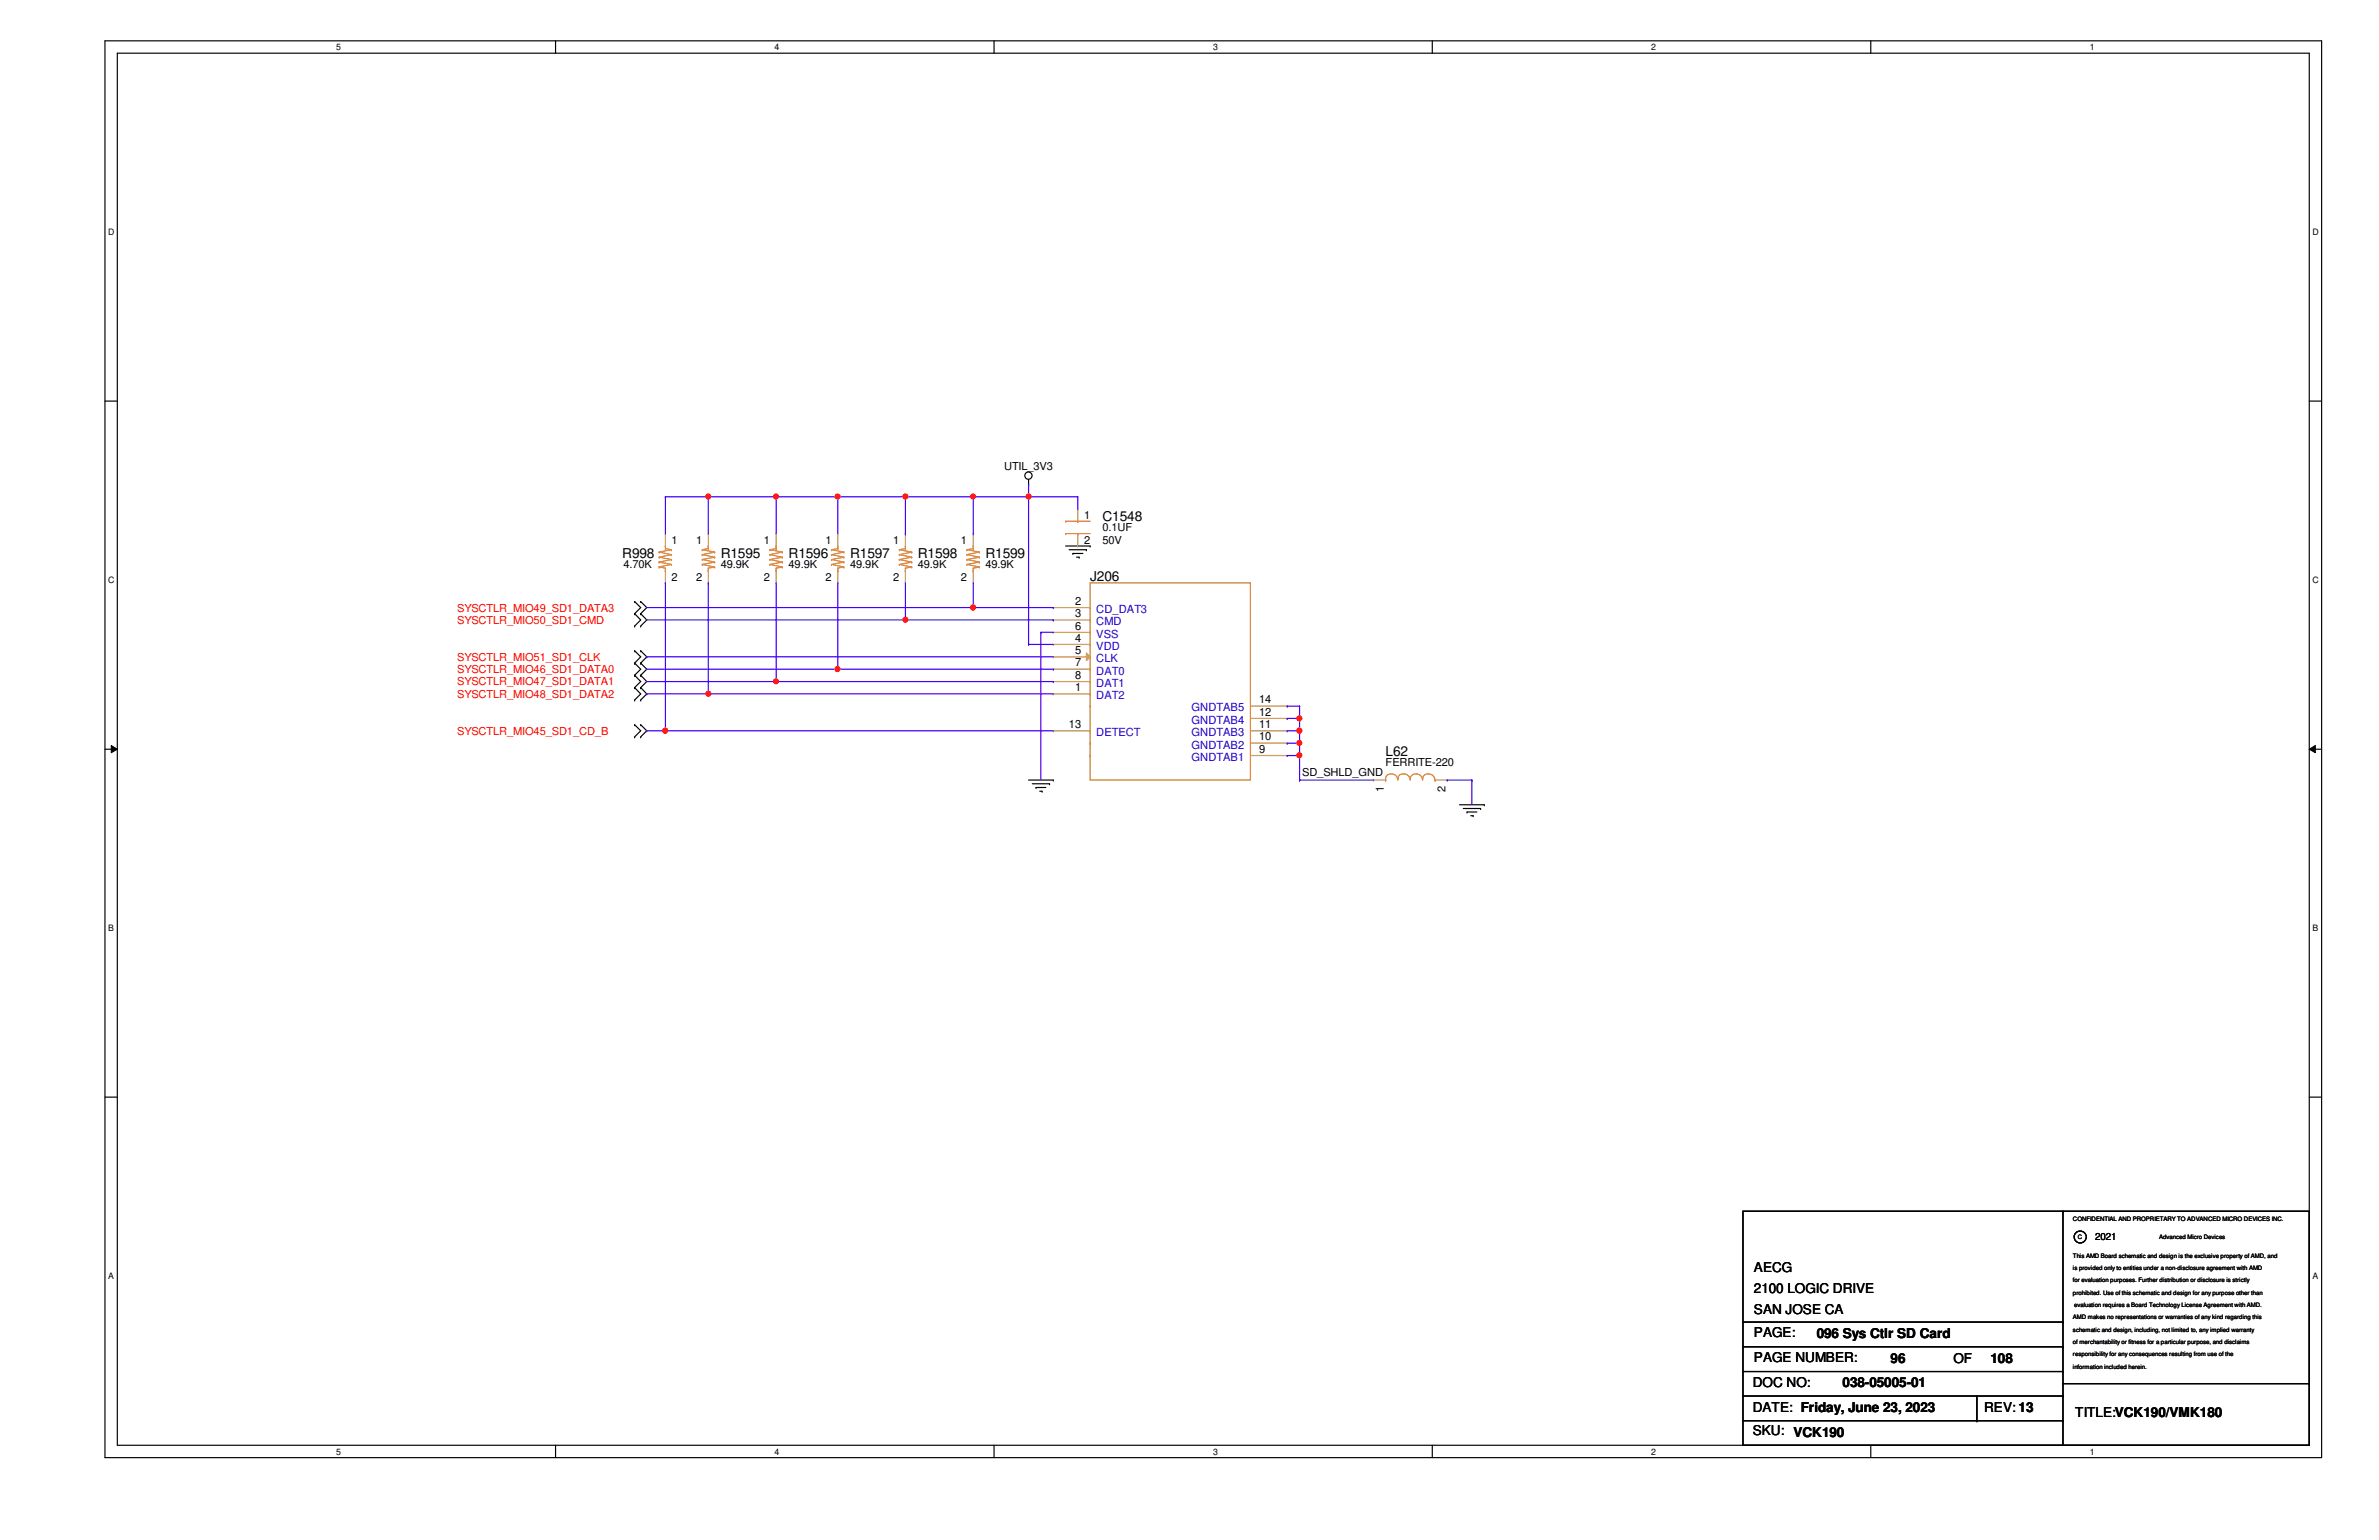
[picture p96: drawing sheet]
<svg xmlns="http://www.w3.org/2000/svg" width="432mm" height="279mm" viewBox="0 0 432 279" stroke-linecap="round" stroke-linejoin="round" font-family="sans-serif">
<defs><g id="words">
<g font-size="2.5">
<text x="200.1" y="94.6">C1548</text>
<text x="112.9" y="101.3">R998</text>
<text x="130.8" y="101.3">R1595</text>
<text x="143.1" y="101.3">R1596</text>
<text x="154.3" y="101.3">R1597</text>
<text x="166.6" y="101.3">R1598</text>
<text x="178.9" y="101.3">R1599</text>
<text x="197.9" y="105.3">J206</text>
<text x="251.5" y="137.1">L62</text>
<text x="318.3" y="230.7">AECG</text>
<text x="318.3" y="234.5">2100 LOGIC DRIVE</text>
<text x="318.3" y="238.3">SAN JOSE CA</text>
<text x="318.3" y="242.6">PAGE:</text>
<text x="329.7" y="242.8">096 Sys Ctlr SD Card</text>
<text x="318.1" y="251.7">DOC NO:</text>
<text x="318.3" y="247.1">PAGE NUMBER:</text>
<text x="334.4" y="251.7">038-05005-01</text>
<text x="343.2" y="247.3">96</text>
<text x="354.5" y="247.3">OF</text>
<text x="361.3" y="247.3">108</text>
<text x="318.1" y="256.2">DATE: Friday, June 23, 2023</text>
<text x="360.1" y="256.2">REV: 13</text>
<text x="376.7" y="257.1">TITLE:VCK190/VMK180</text>
<text x="318.1" y="260.4">SKU: VCK190</text>
</g>
<g font-size="2">
<text x="182.2" y="85.2">UTIL_3V3</text>
<text x="196.8" y="94.2">1</text>
<text x="121.9" y="98.6">1</text>
<text x="126.4" y="98.6">1</text>
<text x="138.6" y="98.6">1</text>
<text x="149.8" y="98.6">1</text>
<text x="162.1" y="98.6">1</text>
<text x="174.4" y="98.6">1</text>
<text x="196.8" y="98.6">2</text>
<text x="200.1" y="96.4">0.1UF</text>
<text x="200.1" y="98.6">50V</text>
<text x="113.2" y="103.1">4.70K</text>
<text x="121.9" y="105.4">2</text>
<text x="126.4" y="105.4">2</text>
<text x="130.8" y="103.1">49.9K</text>
<text x="138.6" y="105.4">2</text>
<text x="143.1" y="103.1">49.9K</text>
<text x="149.8" y="105.4">2</text>
<text x="154.3" y="103.1">49.9K</text>
<text x="162.1" y="105.4">2</text>
<text x="166.6" y="103.1">49.9K</text>
<text x="174.4" y="105.4">2</text>
<text x="178.9" y="103.1">49.9K</text>
<text x="195.2" y="109.7">2</text>
<text x="195.2" y="112">3</text>
<text x="195.2" y="114.2">6</text>
<text x="195.2" y="116.4">4</text>
<text x="195.2" y="118.7">5</text>
<text x="195.2" y="120.9">7</text>
<text x="195.2" y="123.1">8</text>
<text x="195.2" y="125.4">1</text>
<text x="228.5" y="129.8">12</text>
<text x="228.5" y="127.6">14</text>
<text x="194" y="132.1">13</text>
<text x="228.5" y="136.6">9</text>
<text x="228.5" y="134.3">10</text>
<text x="228.5" y="132.1">11</text>
<text x="236.3" y="140.8">SD_SHLD_GND</text>
<text x="251.2" y="143.8" transform="rotate(-90 251.2 143.8)">1</text>
<text x="251.5" y="138.9">FERRITE-220</text>
<text x="262.3" y="143.8" transform="rotate(-90 262.3 143.8)">2</text>
</g>
<g font-size="2" fill="#f00">
<text x="83" y="111">SYSCTLR_MIO49_SD1_DATA3</text>
<text x="83" y="113.2">SYSCTLR_MIO50_SD1_CMD</text>
<text x="83" y="119.9">SYSCTLR_MIO51_SD1_CLK</text>
<text x="83" y="122.1">SYSCTLR_MIO46_SD1_DATA0</text>
<text x="83" y="124.3">SYSCTLR_MIO47_SD1_DATA1</text>
<text x="83" y="126.6">SYSCTLR_MIO48_SD1_DATA2</text>
<text x="83" y="133.3">SYSCTLR_MIO45_SD1_CD_B</text>
</g>
<g font-size="2" fill="#00c">
<text x="199" y="111.2">CD_DAT3</text>
<text x="199" y="113.5">CMD</text>
<text x="199" y="115.7">VSS</text>
<text x="199" y="117.9">VDD</text>
<text x="199" y="120.1">CLK</text>
<text x="199" y="122.4">DAT0</text>
<text x="199" y="124.6">DAT1</text>
<text x="199" y="126.9">DAT2</text>
<text x="216.3" y="131.3">GNDTAB4</text>
<text x="216.3" y="129.1">GNDTAB5</text>
<text x="199" y="133.6">DETECT</text>
<text x="216.3" y="135.8">GNDTAB2</text>
<text x="216.3" y="133.6">GNDTAB3</text>
<text x="216.3" y="138">GNDTAB1</text>
</g>
<text font-size="1.8" x="380.3" y="225">2021</text>
<g font-size="1.6">
<text x="61" y="9.1">5</text>
<text x="140.6" y="9.1">4</text>
<text x="220.2" y="9.1">3</text>
<text x="299.7" y="9.1">2</text>
<text x="379.3" y="9.1">1</text>
<text x="19.6" y="42.6">D</text>
<text x="419.7" y="42.6">D</text>
<text x="19.6" y="105.7">C</text>
<text x="419.7" y="105.7">C</text>
<text x="19.6" y="168.9">B</text>
<text x="419.7" y="168.9">B</text>
<text x="19.6" y="232">A</text>
<text x="419.7" y="232">A</text>
<text x="61" y="263.9">5</text>
<text x="140.6" y="263.9">4</text>
<text x="220.2" y="263.9">3</text>
<text x="299.7" y="263.9">2</text>
<text x="379.3" y="263.9">1</text>
</g>
<g font-size="1.1">
<text x="376.3" y="221.5">CONFIDENTIAL AND PROPRIETARY TO ADVANCED MICRO DEVICES INC.</text>
<text x="377.1" y="224.8">C</text>
<text x="391.9" y="224.8">Advanced Micro Devices</text>
<text x="376.3" y="232.7">for evaluation purposes. Further distribution or disclosure is strictly</text>
<text x="376.3" y="230.4">is provided only to entities under a non-disclosure agreement with AMD</text>
<text x="376.3" y="228.2">This AMD Board schematic and design is the exclusive property of AMD, and</text>
<text x="376.3" y="234.9">prohibited. Use of this schematic and design for any purpose other than</text>
<text x="376.3" y="239.4">AMD makes no representations or warranties of any kind regarding this</text>
<text x="376.5" y="237.2">evaluation requires a Board Technology License Agreement with AMD.</text>
<text x="376.3" y="241.6">schematic and design, including, not limited to, any implied warranty</text>
<text x="376.3" y="243.8">of merchantability or fitness for a particular purpose, and disclaims</text>
<text x="376.3" y="246.1">responsibility for any consequences resulting from use of the</text>
<text x="376.3" y="248.3">information included herein.</text>
</g>
</g></defs>
<path d="M19.1 7.4h402.3v257.1h-402.3zM21.3 9.7h397.8v252.5h-397.8z" fill="none" stroke="#000" stroke-width=".21"/>
<g fill="#fff">
<path d="M61 7.7h.9v1.7h-.9z"/>
<path d="M61 262.5h.9v1.7h-.9z"/>
</g>
<path d="M100.8 7.4v2.3M100.8 262.2v2.3" fill="none" stroke="#000" stroke-width=".21"/>
<g fill="#fff">
<path d="M140.6 7.7h.9v1.7h-.9z"/>
<path d="M140.6 262.5h.9v1.7h-.9z"/>
</g>
<path d="M180.4 7.4v2.3M180.4 262.2v2.3" fill="none" stroke="#000" stroke-width=".21"/>
<g fill="#fff">
<path d="M220.2 7.7h.9v1.7h-.9z"/>
<path d="M220.2 262.5h.9v1.7h-.9z"/>
</g>
<path d="M260 7.4v2.3M260 262.2v2.3" fill="none" stroke="#000" stroke-width=".21"/>
<g fill="#fff">
<path d="M299.7 7.7h.9v1.7h-.9z"/>
<path d="M299.7 262.5h.9v1.7h-.9z"/>
</g>
<path d="M339.6 7.4v2.3M339.6 262.2v2.3" fill="none" stroke="#000" stroke-width=".21"/>
<g fill="#fff">
<path d="M379.3 7.7h.9v1.7h-.9z"/>
<path d="M379.3 262.5h.9v1.7h-.9z"/>
<path d="M19.6 41.2h1.2v1.8h-1.2z"/>
<path d="M419.7 41.2h1.2v1.8h-1.2z"/>
<path d="M19.6 104.3h1.2v1.8h-1.2z"/>
<path d="M419.7 104.3h1.2v1.8h-1.2z"/>
</g>
<path d="M19.1 72.8h2.2M419.1 72.8h2.3" fill="none" stroke="#000" stroke-width=".21"/>
<g fill="#fff">
<path d="M19.6 167.5h1.1v1.7h-1.1z"/>
<path d="M419.7 167.5h1.1v1.7h-1.1z"/>
</g>
<path d="M19.1 135.9h2.2M419.1 135.9h2.3" fill="none" stroke="#000" stroke-width=".21"/>
<path d="M20.2 135.3l1.1 .6-1.1 .7zM419.1 135.9l1.1-.6v1.3z" fill="#000"/>
<path d="M20.2 135.3l1.1 .6-1.1 .7zM419.1 135.9l1.1-.6v1.3z" fill="none" stroke="#000" stroke-width=".18"/>
<g fill="#fff">
<path d="M19.6 230.6h1.1v1.8h-1.1z"/>
<path d="M419.7 230.6h1.1v1.8h-1.1z"/>
</g>
<g fill="none" stroke="#000" stroke-width=".21">
<path d="M186.7 87.9h.1M186.7 87v.9M193.4 99.1h4.5M194.1 99.7h3.1M197.2 99.7h.1M197.9 99.1h.1M115.2 111.3h.1M115.2 109.1h.1M115.2 113.6h.1M115.2 118.1h.1M115.2 109.1l1.1 1.1-1.1 1.1M115.2 111.3l1.1 1.2-1.1 1.1"/>
<path d="M115.2 118.1l1.1 1.1-1.1 1.1M116.3 109.1h.1M116.3 111.3h.1M116.3 113.6h.1M116.3 118.1h.1M116.3 109.1l1.1 1.1-1.1 1.1M116.3 111.3l1.1 1.2-1.1 1.1M116.3 118.1l1.1 1.1-1.1 1.1M194.7 100.4h.1M194.7 100.4h1.9M195.4 101.1h.5M195.9 101.1h.1"/>
<path d="M115.2 120.3h.1M115.2 122.5h.1M115.2 124.8h.1M115.2 127h.1M115.2 133.7h.1M115.2 131.5h.1M115.2 120.3l1.1 1.1-1.1 1.1M115.2 122.5l1.1 1.2-1.1 1.1M115.2 124.8l1.1 1.1-1.1 1.1M115.2 131.5l1.1 1.1-1.1 1.1M116.3 120.3h.1M116.3 122.5h.1"/>
<path d="M116.3 124.8h.1M116.3 127h.1M116.3 131.5h.1M116.3 133.7h.1M116.3 120.3l1.1 1.1-1.1 1.1M116.3 122.5l1.1 1.2-1.1 1.1M116.3 124.8l1.1 1.1-1.1 1.1M116.3 131.5l1.1 1.1-1.1 1.1M186.7 141.5h4.5M187.4 142.2h3.1M188 142.9h.1M188 142.9h1.8"/>
<path d="M188.7 143.6h.4M189.1 143.6h.1M190.5 142.2h.1M191.2 141.5h.1M264.9 146h4.5M265.6 146.7h3.1M266.3 147.3h.1M266.3 147.3h1.8M267 148h.4M267.4 148h.1M268.7 146.7h.1M269.4 146h.1"/>
<path d="M19.1 199.1h2.2M419.1 199.1h2.3M316.4 219.8h102.7v42.4h-102.7zM374.4 219.8h.1M374.4 219.8v42.4M316.4 239.9h58M374.4 239.9h.1M316.4 244.3h58M316.4 248.8h58M316.4 253.3h58M316.4 257.8h58M358.8 257.8h.1"/>
<path d="M358.8 253.3v4.5M374.4 244.3h.1M374.4 248.8h.1M374.4 253.3h.1M374.4 257.8h.1M374.4 251h44.7M419.1 251h.1"/>
<circle cx="186.7" cy="86.3" r=".66"/>
<circle cx="377.6" cy="224.4" r="1.09"/>
</g>
<g fill="none" stroke="#cc8006" stroke-width=".21">
<path d="M197.9 105.7h29v35.8h-29zM197.9 116.9h.1M197.9 110.2h.1M197.9 119.2h.1M197.9 114.7h.1M197.9 112.5h.1M197.9 137.1h.1M197.9 134.8h.1M197.9 132.6h.1M197.9 128.1h.1M197.9 125.9h.1M197.9 123.7h.1"/>
<path d="M197.9 121.4h.1"/>
</g>
<path d="M191.2 110.2h.1M191.2 112.5h.1M191.2 114.7h.1M191.2 116.9h.1M191.2 110.2h6.7M191.2 112.5h6.7M191.2 114.7h6.7M191.2 116.9h6.7" fill="none" stroke="#a84" stroke-width=".21"/>
<path d="M197.2 118.5l.7 .7-.7 .6z" fill="#a84"/>
<g fill="none" stroke="#a84" stroke-width=".21">
<path d="M120.8 96.8h.1M120.8 96.8v2.3M128.6 96.8h.1M128.6 96.8v2.3M140.9 96.8h.1M140.9 96.8v2.3M152.1 96.8h.1M152.1 96.8v2.3M164.3 96.8h.1M164.3 96.8v2.3M176.7 96.8h.1M176.7 96.8v2.3"/>
<path d="M195.6 92.4h.1M195.6 99.1h.1M195.6 92.4v2.2M195.6 96.8v2.3M120.8 105.7h.1M120.8 103.5v2.2M128.6 105.7h.1M128.6 103.5v2.2M140.9 105.7h.1M140.9 103.5v2.2M152.1 105.7h.1M152.1 103.5v2.2"/>
<path d="M164.3 105.7h.1M164.3 103.5v2.2M176.7 105.7h.1M176.7 103.5v2.2M191.2 119.2h.1M191.2 119.2h6.7M197.2 118.5l.7 .7-.7 .6zM191.2 121.4h.1M191.2 123.7h.1M191.2 125.9h.1M191.2 132.6h.1M191.2 121.4h6.7"/>
<path d="M191.2 123.7h6.7M191.2 125.9h6.7M191.2 132.6h6.7M226.9 132.6h6.7M226.9 137.1h6.7M226.9 134.8h6.7M226.9 130.3h6.7M226.9 128.1h6.7M233.6 137.1h.1M233.6 134.8h.1M233.6 132.6h.1M233.6 130.3h.1"/>
<path d="M233.6 128.1h.1M249.3 141.5h.1M249.3 141.5h2.2M260.5 141.5h2.2M262.7 141.5h.1"/>
</g>
<g fill="none" stroke="#cc8006" stroke-width=".21">
<path d="M120.8 99.1h.1M120.8 99.5h.1M120.8 99.1v.4M120.8 99.5l1.1 .2M121.9 99.7h.1M121.9 99.7l-2.3 .5M127.5 99.7h.1M127.5 99.7l2.2 .5M128.6 99.1h.1M128.6 99.5h.1M128.6 99.1v.4M128.6 99.5l-1.1 .2"/>
<path d="M139.7 99.7h.1M139.7 99.7l2.3 .5M140.9 99.1h.1M140.9 99.5h.1M140.9 99.1v.4M140.9 99.5l-1.2 .2M150.9 99.7h.1M150.9 99.7l2.3 .5M152.1 99.1h.1M152.1 99.5h.1M152.1 99.1v.4M152.1 99.5l-1.2 .2"/>
<path d="M163.2 99.7h.1M163.2 99.7l2.3 .5M164.3 99.1h.1M164.3 99.5h.1M164.3 99.1v.4M164.3 99.5l-1.1 .2M175.5 99.7h.1M175.5 99.7l2.3 .5M176.7 99.1h.1M176.7 99.5h.1M176.7 99.1v.4M176.7 99.5l-1.2 .2"/>
<path d="M193.4 96.8h.1M193.4 94.6h.1M193.4 96.8h4.5M193.4 94.6h4.5M195.6 96.8h.1M195.6 94.6h.1M119.6 100.2h.1M119.6 102.9h.1M119.6 102h.1M119.6 101.1h.1M119.6 102.9l1.2 .2M119.6 102l2.3 .4"/>
<path d="M119.6 101.1l2.3 .4M119.6 100.2l2.3 .4M120.8 103.5h.1M120.8 103.1h.1M120.8 103.1v.4M121.9 102.4h.1M121.9 101.5h.1M121.9 100.6h.1M121.9 102.4l-2.3 .5M121.9 101.5l-2.3 .5M121.9 100.6l-2.3 .5M127.5 102.4h.1"/>
<path d="M127.5 101.5h.1M127.5 100.6h.1M127.5 102.4l2.2 .5M127.5 101.5l2.2 .5M127.5 100.6l2.2 .5M128.6 103.5h.1M128.6 103.1h.1M128.6 103.1v.4M129.7 100.2h.1M129.7 102.9h.1M129.7 102h.1M129.7 101.1h.1"/>
<path d="M129.7 102.9l-1.1 .2M129.7 102l-2.2 .4M129.7 101.1l-2.2 .4M129.7 100.2l-2.2 .4M139.7 102.4h.1M139.7 101.5h.1M139.7 100.6h.1M139.7 102.4l2.3 .5M139.7 101.5l2.3 .5M139.7 100.6l2.3 .5M140.9 103.5h.1M140.9 103.1h.1"/>
<path d="M140.9 103.1v.4M142 100.2h.1M142 102.9h.1M142 102h.1M142 101.1h.1M142 102.9l-1.1 .2M142 102l-2.3 .4M142 101.1l-2.3 .4M142 100.2l-2.3 .4M150.9 102.4h.1M150.9 101.5h.1M150.9 100.6h.1"/>
<path d="M150.9 102.4l2.3 .5M150.9 101.5l2.3 .5M150.9 100.6l2.3 .5M152.1 103.5h.1M152.1 103.1h.1M152.1 103.1v.4M153.2 100.2h.1M153.2 102.9h.1M153.2 102h.1M153.2 101.1h.1M153.2 102.9l-1.1 .2M153.2 102l-2.3 .4"/>
<path d="M153.2 101.1l-2.3 .4M153.2 100.2l-2.3 .4M163.2 102.4h.1M163.2 101.5h.1M163.2 100.6h.1M163.2 102.4l2.3 .5M163.2 101.5l2.3 .5M163.2 100.6l2.3 .5M164.3 103.5h.1M164.3 103.1h.1M164.3 103.1v.4M165.5 100.2h.1"/>
<path d="M165.5 102.9h.1M165.5 102h.1M165.5 101.1h.1M165.5 102.9l-1.2 .2M165.5 102l-2.3 .4M165.5 101.1l-2.3 .4M165.5 100.2l-2.3 .4M175.5 102.4h.1M175.5 101.5h.1M175.5 100.6h.1M175.5 102.4l2.3 .5M175.5 101.5l2.3 .5"/>
<path d="M175.5 100.6l2.3 .5M176.7 103.5h.1M176.7 103.1h.1M176.7 103.1v.4M177.8 100.2h.1M177.8 102.9h.1M177.8 102h.1M177.8 101.1h.1M177.8 102.9l-1.1 .2M177.8 102l-2.3 .4M177.8 101.1l-2.3 .4M177.8 100.2l-2.3 .4"/>
<path d="M251.5 141.5h.1M252.6 140.4a.92 .92 0 0 0-1.1 1.1M252.6 140.4a1.11 1.11 0 0 1 1.1 1.1M254.8 140.4a.91 .91 0 0 0-1.1 1.1M254.9 140.4a1.11 1.11 0 0 1 1 1.1M257 140.4a.9 .9 0 0 0-1 1.1M257.1 140.4a1.09 1.09 0 0 1 1.1 1.1M259.3 140.4a.9 .9 0 0 0-1.1 1.1M259.3 140.4a1.09 1.09 0 0 1 1.1 1.1M260.5 141.5h.1"/>
</g>
<path d="M120.8 90.1h.1M120.8 90.1h7.8M186.7 87.9h.1M186.7 87.9v2.2" fill="none" stroke="#4200ff" stroke-width=".21"/>
<circle cx="128.6" cy="90.1" r=".43" fill="#f00"/>
<circle cx="128.6" cy="90.1" r=".43" fill="none" stroke="#f00" stroke-width=".21"/>
<path d="M120.8 90.1h.1M120.8 90.1v6.7M186.7 90.1h.1M186.7 90.1h8.9M186.7 90.1v26.8M195.6 90.1h.1M195.6 90.1v2.3" fill="none" stroke="#4200ff" stroke-width=".21"/>
<circle cx="186.7" cy="90.1" r=".43" fill="#f00"/>
<circle cx="186.7" cy="90.1" r=".43" fill="none" stroke="#f00" stroke-width=".21"/>
<path d="M117.4 110.2h59.3M120.8 105.7h.1M120.8 105.7v26.9M176.7 110.2h.1" fill="none" stroke="#4200ff" stroke-width=".21"/>
<circle cx="176.6" cy="110.2" r=".44" fill="#f00"/>
<circle cx="176.6" cy="110.2" r=".44" fill="none" stroke="#f00" stroke-width=".21"/>
<path d="M117.4 112.5h46.9M164.3 112.5h.1M233.6 128.1h.1M233.6 128.1h2.3M235.9 128.1h.1M235.9 128.1v2.2" fill="none" stroke="#4200ff" stroke-width=".21"/>
<circle cx="164.3" cy="112.4" r=".43" fill="#f00"/>
<circle cx="164.3" cy="112.4" r=".43" fill="none" stroke="#f00" stroke-width=".21"/>
<path d="M233.6 130.3h.1M233.6 130.3h2.3" fill="none" stroke="#4200ff" stroke-width=".21"/>
<circle cx="235.8" cy="130.3" r=".43" fill="#f00"/>
<circle cx="235.8" cy="130.3" r=".43" fill="none" stroke="#f00" stroke-width=".21"/>
<path d="M186.7 116.9h.1M186.7 116.9h4.5M233.6 132.6h.1M233.6 132.6h2.3M235.9 130.3h.1M235.9 132.6h.1M235.9 130.3v4.5" fill="none" stroke="#4200ff" stroke-width=".21"/>
<circle cx="235.8" cy="134.8" r=".43" fill="#f00"/>
<circle cx="235.8" cy="134.8" r=".43" fill="none" stroke="#f00" stroke-width=".21"/>
<circle cx="235.8" cy="132.6" r=".44" fill="#f00"/>
<circle cx="235.8" cy="132.6" r=".44" fill="none" stroke="#f00" stroke-width=".21"/>
<path d="M117.4 119.2h.1M117.4 119.2h73.8M188.9 114.7h.1M188.9 114.7h2.3M188.9 114.7v26.8M233.6 134.8h.1M233.6 137.1h.1M233.6 134.8h2.3M233.6 137.1h2.3M235.9 134.8h.1M235.9 134.8v6.7M235.9 141.5h.1" fill="none" stroke="#4200ff" stroke-width=".21"/>
<circle cx="235.8" cy="137" r=".43" fill="#f00"/>
<circle cx="235.8" cy="137" r=".43" fill="none" stroke="#f00" stroke-width=".21"/>
<path d="M117.4 121.4h34.7M152.1 121.4h.1" fill="none" stroke="#4200ff" stroke-width=".21"/>
<circle cx="152" cy="121.4" r=".44" fill="#f00"/>
<circle cx="152" cy="121.4" r=".44" fill="none" stroke="#f00" stroke-width=".21"/>
<path d="M117.4 123.7h23.5M140.9 123.7h.1" fill="none" stroke="#4200ff" stroke-width=".21"/>
<circle cx="140.8" cy="123.6" r=".43" fill="#f00"/>
<circle cx="140.8" cy="123.6" r=".43" fill="none" stroke="#f00" stroke-width=".21"/>
<path d="M117.4 125.9h.1M117.4 125.9h11.2M235.9 141.5h.1M235.9 141.5h13.4M262.7 141.5h.1M262.7 141.5h4.5M267.2 141.5h.1M267.2 141.5v4.5" fill="none" stroke="#4200ff" stroke-width=".21"/>
<circle cx="128.6" cy="125.9" r=".43" fill="#f00"/>
<circle cx="128.6" cy="125.9" r=".43" fill="none" stroke="#f00" stroke-width=".21"/>
<path d="M117.4 132.6h.1M117.4 132.6h73.8M120.8 132.6h.1" fill="none" stroke="#4200ff" stroke-width=".21"/>
<circle cx="120.7" cy="132.6" r=".44" fill="#f00"/>
<circle cx="120.7" cy="132.6" r=".44" fill="none" stroke="#f00" stroke-width=".21"/>
<path d="M128.6 90.1h.1M128.6 90.1v6.7M128.6 90.1h23.5M140.9 90.1h.1M140.9 90.1v6.7M128.6 105.7h.1M128.6 105.7v20.2M128.6 125.9h.1M128.6 125.9h62.6" fill="none" stroke="#4200ff" stroke-width=".21"/>
<circle cx="152" cy="90.1" r=".43" fill="#f00"/>
<circle cx="152" cy="90.1" r=".43" fill="none" stroke="#f00" stroke-width=".21"/>
<circle cx="140.8" cy="90.1" r=".43" fill="#f00"/>
<circle cx="140.8" cy="90.1" r=".43" fill="none" stroke="#f00" stroke-width=".21"/>
<path d="M152.1 90.1h.1M152.1 90.1v6.7M152.1 90.1h24.6M164.3 90.1h.1M164.3 96.8h.1M164.3 90.1v6.7M176.7 90.1h.1" fill="none" stroke="#4200ff" stroke-width=".21"/>
<circle cx="164.3" cy="90.1" r=".43" fill="#f00"/>
<circle cx="164.3" cy="90.1" r=".43" fill="none" stroke="#f00" stroke-width=".21"/>
<circle cx="176.6" cy="90.1" r=".43" fill="#f00"/>
<circle cx="176.6" cy="90.1" r=".43" fill="none" stroke="#f00" stroke-width=".21"/>
<g fill="none" stroke="#4200ff" stroke-width=".21">
<path d="M176.7 96.8h.1M186.7 90.1h.1M186.7 90.1h-10v6.7M140.9 105.7v18M152.1 105.7v15.7M164.3 112.5h.1M164.3 105.7v6.8M164.3 112.5h26.9M176.7 110.2h.1M176.7 105.7v4.5M176.7 110.2h14.5M191.2 112.5h.1"/>
<path d="M191.2 110.2h.1M140.9 123.7h.1M140.9 123.7h50.3M152.1 121.4h.1M152.1 121.4h39.1M191.2 123.7h.1M191.2 121.4h.1"/>
</g>
<circle cx="128.6" cy="90.1" r=".43" fill="#f00"/>
<circle cx="128.6" cy="90.1" r=".43" fill="none" stroke="#f00" stroke-width=".21"/>
<circle cx="186.7" cy="90.1" r=".43" fill="#f00"/>
<circle cx="186.7" cy="90.1" r=".43" fill="none" stroke="#f00" stroke-width=".21"/>
<circle cx="176.6" cy="110.2" r=".44" fill="#f00"/>
<circle cx="176.6" cy="110.2" r=".44" fill="none" stroke="#f00" stroke-width=".21"/>
<circle cx="164.3" cy="112.4" r=".43" fill="#f00"/>
<circle cx="164.3" cy="112.4" r=".43" fill="none" stroke="#f00" stroke-width=".21"/>
<circle cx="235.8" cy="130.3" r=".43" fill="#f00"/>
<circle cx="235.8" cy="130.3" r=".43" fill="none" stroke="#f00" stroke-width=".21"/>
<circle cx="235.8" cy="134.8" r=".43" fill="#f00"/>
<circle cx="235.8" cy="134.8" r=".43" fill="none" stroke="#f00" stroke-width=".21"/>
<circle cx="235.8" cy="132.6" r=".44" fill="#f00"/>
<circle cx="235.8" cy="132.6" r=".44" fill="none" stroke="#f00" stroke-width=".21"/>
<circle cx="235.8" cy="137" r=".43" fill="#f00"/>
<circle cx="235.8" cy="137" r=".43" fill="none" stroke="#f00" stroke-width=".21"/>
<circle cx="152" cy="121.4" r=".44" fill="#f00"/>
<circle cx="152" cy="121.4" r=".44" fill="none" stroke="#f00" stroke-width=".21"/>
<circle cx="140.8" cy="123.6" r=".43" fill="#f00"/>
<circle cx="140.8" cy="123.6" r=".43" fill="none" stroke="#f00" stroke-width=".21"/>
<circle cx="128.6" cy="125.9" r=".43" fill="#f00"/>
<circle cx="128.6" cy="125.9" r=".43" fill="none" stroke="#f00" stroke-width=".21"/>
<circle cx="120.7" cy="132.6" r=".44" fill="#f00"/>
<circle cx="120.7" cy="132.6" r=".44" fill="none" stroke="#f00" stroke-width=".21"/>
<circle cx="152" cy="90.1" r=".43" fill="#f00"/>
<circle cx="152" cy="90.1" r=".43" fill="none" stroke="#f00" stroke-width=".21"/>
<circle cx="140.8" cy="90.1" r=".43" fill="#f00"/>
<circle cx="140.8" cy="90.1" r=".43" fill="none" stroke="#f00" stroke-width=".21"/>
<circle cx="164.3" cy="90.1" r=".43" fill="#f00"/>
<circle cx="164.3" cy="90.1" r=".43" fill="none" stroke="#f00" stroke-width=".21"/>
<circle cx="176.6" cy="90.1" r=".43" fill="#f00"/>
<circle cx="176.6" cy="90.1" r=".43" fill="none" stroke="#f00" stroke-width=".21"/>
<use href="#words"/>
</svg>
